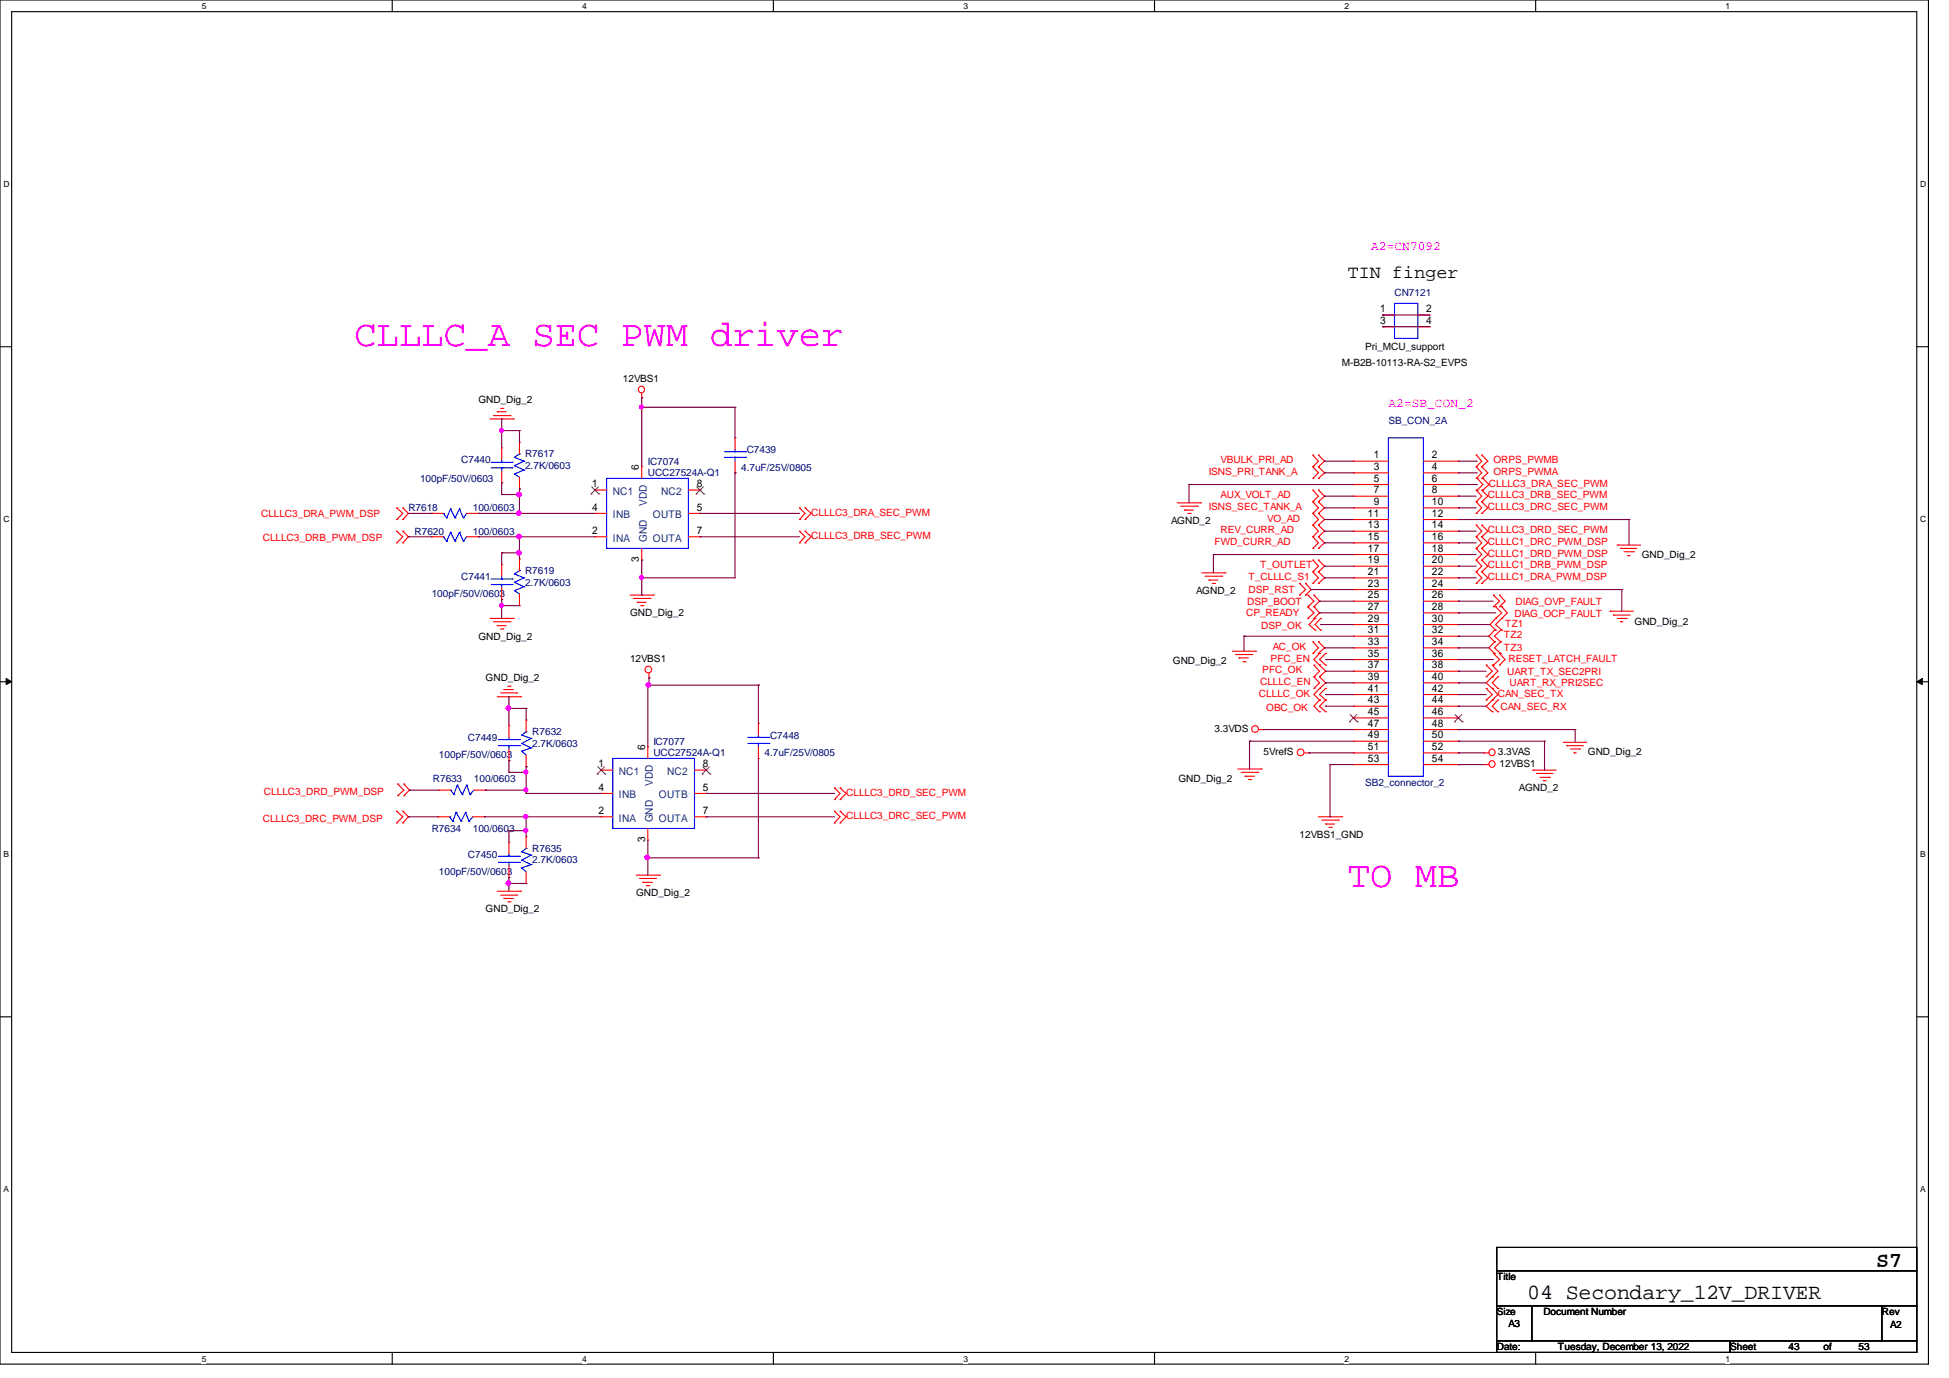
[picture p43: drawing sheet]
<svg xmlns="http://www.w3.org/2000/svg" width="297mm" height="210mm" viewBox="0 0 297 210" stroke-linecap="round" stroke-linejoin="round" font-family="sans-serif">
<defs><g id="words">
<g font-size="5.7" fill="#f0f">
<text x="54" y="52.7">CLLLC_A SEC PWM driver</text>
<text x="205.4" y="135.2">TO MB</text>
</g>
<g font-size="3.3">
<text x="232.7" y="197.9">04 Secondary_12V_DRIVER</text>
<text x="285.9" y="193.1">S7</text>
</g>
<text font-size="2.8" x="205.4" y="42.3">TIN finger</text>
<g font-size="1.9" fill="#f0f">
<text x="209" y="38.1">A2=CN7092</text>
<text x="211.6" y="62.1">A2=SB_CON_2</text>
</g>
<g font-size="1.6">
<text x="210.3" y="47.6">1</text>
<text x="217.3" y="47.6">2</text>
<text x="210.3" y="49.4">3</text>
<text x="217.3" y="49.4">4</text>
<text x="97.4" y="71.6" transform="rotate(-90 97.4 71.6)">6</text>
<text x="209.4" y="69.8">1</text>
<text x="209.4" y="71.6">3</text>
<text x="218.2" y="69.8">2</text>
<text x="218.2" y="71.6">4</text>
<text x="90.3" y="74.3">1</text>
<text x="90.3" y="77.8">4</text>
<text x="106.2" y="77.8">5</text>
<text x="106.2" y="74.3">8</text>
<text x="209.4" y="73.4">5</text>
<text x="209.4" y="75.2">7</text>
<text x="209.4" y="77">9</text>
<text x="218.2" y="73.4">6</text>
<text x="218.2" y="75.2">8</text>
<text x="218.2" y="77">10</text>
<text x="90.3" y="81.4">2</text>
<text x="106.2" y="81.4">7</text>
<text x="208.4" y="78.7">11</text>
<text x="208.4" y="80.5">13</text>
<text x="208.4" y="82.3">15</text>
<text x="218.2" y="78.7">12</text>
<text x="218.2" y="80.5">14</text>
<text x="218.2" y="82.3">16</text>
<text x="97.4" y="85.7" transform="rotate(-90 97.4 85.7)">3</text>
<text x="208.4" y="84.1">17</text>
<text x="208.4" y="85.9">19</text>
<text x="208.4" y="87.6">21</text>
<text x="208.4" y="89.4">23</text>
<text x="218.2" y="84.1">18</text>
<text x="218.2" y="85.9">20</text>
<text x="218.2" y="87.6">22</text>
<text x="218.2" y="89.4">24</text>
<text x="208.4" y="91.2">25</text>
<text x="208.4" y="93">27</text>
<text x="208.4" y="94.7">29</text>
<text x="218.2" y="91.2">26</text>
<text x="218.2" y="93">28</text>
<text x="218.2" y="94.7">30</text>
<text x="208.4" y="96.5">31</text>
<text x="208.4" y="98.3">33</text>
<text x="208.4" y="100.1">35</text>
<text x="208.4" y="101.9">37</text>
<text x="218.2" y="96.5">32</text>
<text x="218.2" y="98.3">34</text>
<text x="218.2" y="100.1">36</text>
<text x="218.2" y="101.9">38</text>
<text x="208.4" y="103.6">39</text>
<text x="208.4" y="105.4">41</text>
<text x="208.4" y="107.2">43</text>
<text x="218.2" y="103.6">40</text>
<text x="218.2" y="105.4">42</text>
<text x="218.2" y="107.2">44</text>
<text x="208.4" y="109">45</text>
<text x="208.4" y="110.7">47</text>
<text x="208.4" y="112.5">49</text>
<text x="218.2" y="109">46</text>
<text x="218.2" y="110.7">48</text>
<text x="218.2" y="112.5">50</text>
<text x="91.2" y="116.9">1</text>
<text x="98.3" y="114.3" transform="rotate(-90 98.3 114.3)">6</text>
<text x="107.1" y="116.9">8</text>
<text x="208.4" y="114.3">51</text>
<text x="208.4" y="116.1">53</text>
<text x="218.2" y="114.3">52</text>
<text x="218.2" y="116.1">54</text>
<text x="91.2" y="124">2</text>
<text x="91.2" y="120.5">4</text>
<text x="107.1" y="120.5">5</text>
<text x="107.1" y="124">7</text>
<text x="98.3" y="128.4" transform="rotate(-90 98.3 128.4)">3</text>
</g>
<g font-size="1.6" fill="#004080">
<text x="93.4" y="75.4">NC1</text>
<text x="98.6" y="77" transform="rotate(-90 98.6 77)">VDD</text>
<text x="100.8" y="75.4">NC2</text>
<text x="93.4" y="82.6">INA</text>
<text x="93.4" y="79">INB</text>
<text x="98.6" y="82.6" transform="rotate(-90 98.6 82.6)">GND</text>
<text x="99.5" y="79">OUTB</text>
<text x="99.5" y="82.6">OUTA</text>
<text x="94.3" y="118.1">NC1</text>
<text x="99.5" y="119.7" transform="rotate(-90 99.5 119.7)">VDD</text>
<text x="101.7" y="118.1">NC2</text>
<text x="94.3" y="125.2">INA</text>
<text x="94.3" y="121.7">INB</text>
<text x="99.5" y="125.3" transform="rotate(-90 99.5 125.3)">GND</text>
<text x="100.4" y="121.7">OUTB</text>
<text x="100.4" y="125.2">OUTA</text>
</g>
<g font-size="1.5" fill="#000080">
<text x="212.5" y="45">CN7121</text>
<text x="211.6" y="64.6">SB_CON_2A</text>
<text x="70.3" y="70.6">C7440</text>
<text x="80" y="69.7">R7617</text>
<text x="80" y="71.5">2.7K/0603</text>
<text x="98.7" y="70.8">IC7074</text>
<text x="112.9" y="71.7">4.7uF/25V/0805</text>
<text x="113.8" y="69">C7439</text>
<text x="62.2" y="77.9">R7618</text>
<text x="64" y="73.5">100pF/50V/0603</text>
<text x="72.1" y="77.9">100/0603</text>
<text x="98.7" y="72.6">UCC27524A-Q1</text>
<text x="63.2" y="81.4">R7620</text>
<text x="72" y="81.4">100/0603</text>
<text x="70.3" y="88.4">C7441</text>
<text x="80" y="87.5">R7619</text>
<text x="80" y="89.2">2.7K/0603</text>
<text x="65.8" y="91">100pF/50V/0603</text>
<text x="71.3" y="112.9">C7449</text>
<text x="81.1" y="112">R7632</text>
<text x="81.1" y="113.8">2.7K/0603</text>
<text x="99.6" y="113.5">IC7077</text>
<text x="117.3" y="112.6">C7448</text>
<text x="66" y="119.1">R7633</text>
<text x="66.9" y="115.6">100pF/50V/0603</text>
<text x="72.2" y="119.1">100/0603</text>
<text x="99.6" y="115.2">UCC27524A-Q1</text>
<text x="116.5" y="115.2">4.7uF/25V/0805</text>
<text x="208" y="119.7">SB2_connector_2</text>
<text x="65.8" y="126.8">R7634</text>
<text x="71.3" y="130.7">C7450</text>
<text x="72" y="126.8">100/0603</text>
<text x="81.1" y="129.8">R7635</text>
<text x="81.1" y="131.6">2.7K/0603</text>
<text x="66.9" y="133.3">100pF/50V/0603</text>
</g>
<g font-size="1.5">
<text x="208" y="53.3">Pri_MCU_support</text>
<text x="94.9" y="58.2">12VBS1</text>
<text x="204.5" y="55.7">M-B2B-10113-RA-S2_EVPS</text>
<text x="72.9" y="61.4">GND_Dig_2</text>
<text x="178.5" y="79.8">AGND_2</text>
<text x="250.2" y="85">GND_Dig_2</text>
<text x="96" y="93.9">GND_Dig_2</text>
<text x="182.3" y="90.5">AGND_2</text>
<text x="249.1" y="95.2">GND_Dig_2</text>
<text x="72.9" y="97.5">GND_Dig_2</text>
<text x="96" y="100.8">12VBS1</text>
<text x="178.7" y="101.2">GND_Dig_2</text>
<text x="74" y="103.7">GND_Dig_2</text>
<text x="185.1" y="111.5">3.3VDS</text>
<text x="179.6" y="119.1">GND_Dig_2</text>
<text x="192.5" y="115.1">5VrefS</text>
<text x="228.3" y="115.1">3.3VAS</text>
<text x="228.5" y="116.8">12VBS1</text>
<text x="242" y="115.1">GND_Dig_2</text>
<text x="231.5" y="120.6">AGND_2</text>
<text x="198" y="127.7">12VBS1_GND</text>
<text x="96.9" y="136.6">GND_Dig_2</text>
<text x="74" y="139">GND_Dig_2</text>
<text x="228.1" y="195.1">Title</text>
<text x="228.1" y="200.4">Size</text>
<text x="229.9" y="202.2">A3</text>
<text x="235.2" y="200.4">Document Number</text>
<text x="286.8" y="200.4">Rev</text>
<text x="288" y="202.4">A2</text>
<text x="228.1" y="205.7">Date:</text>
<text x="237.4" y="205.7">Tuesday, December 13, 2022</text>
<text x="263.6" y="205.7">Sheet</text>
<text x="272.5" y="205.7">43</text>
<text x="277.9" y="205.7">of</text>
<text x="283.2" y="205.7">53</text>
</g>
<g font-size="1.5" fill="#f00">
<text x="186" y="70.6">VBULK_PRI_AD</text>
<text x="227.6" y="70.6">ORPS_PWMB</text>
<text x="184.2" y="72.4">ISNS_PRI_TANK_A</text>
<text x="184.2" y="77.7">ISNS_SEC_TANK_A</text>
<text x="186" y="75.9">AUX_VOLT_AD</text>
<text x="226.7" y="75.9">CLLLC3_DRB_SEC_PWM</text>
<text x="226.7" y="77.7">CLLLC3_DRC_SEC_PWM</text>
<text x="226.9" y="74.2">CLLLC3_DRA_SEC_PWM</text>
<text x="227.6" y="72.4">ORPS_PWMA</text>
<text x="39.8" y="78.8">CLLLC3_DRA_PWM_DSP</text>
<text x="40" y="82.4">CLLLC3_DRB_PWM_DSP</text>
<text x="123.6" y="82.1">CLLLC3_DRB_SEC_PWM</text>
<text x="123.6" y="78.6">CLLLC3_DRA_SEC_PWM</text>
<text x="185.1" y="83.1">FWD_CURR_AD</text>
<text x="186" y="81.3">REV_CURR_AD</text>
<text x="193.1" y="79.5">VO_AD</text>
<text x="226.7" y="81.3">CLLLC3_DRD_SEC_PWM</text>
<text x="226.7" y="83.1">CLLLC1_DRC_PWM_DSP</text>
<text x="190.2" y="88.4">T_CLLLC_S1</text>
<text x="192" y="86.6">T_OUTLET</text>
<text x="226.7" y="88.4">CLLLC1_DRA_PWM_DSP</text>
<text x="226.7" y="86.6">CLLLC1_DRB_PWM_DSP</text>
<text x="226.7" y="84.8">CLLLC1_DRD_PWM_DSP</text>
<text x="189.9" y="93.9">CP_READY</text>
<text x="190.1" y="92.1">DSP_BOOT</text>
<text x="190.2" y="90.3">DSP_RST</text>
<text x="192.2" y="95.8">DSP_OK</text>
<text x="229.4" y="95.5">TZ1</text>
<text x="230.8" y="94.1">DIAG_OCP_FAULT</text>
<text x="231" y="92.1">DIAG_OVP_FAULT</text>
<text x="193.6" y="100.8">PFC_EN</text>
<text x="194" y="99.1">AC_OK</text>
<text x="229.2" y="97.3">TZ2</text>
<text x="229.2" y="99.2">TZ3</text>
<text x="229.9" y="100.8">RESET_LATCH_FAULT</text>
<text x="191.9" y="106.2">CLLLC_OK</text>
<text x="192" y="104.4">CLLLC_EN</text>
<text x="192.4" y="102.6">PFC_OK</text>
<text x="228.3" y="106.2">CAN_SEC_TX</text>
<text x="229.7" y="102.8">UART_TX_SEC2PRI</text>
<text x="230" y="104.6">UART_RX_PRI2SEC</text>
<text x="193" y="108.3">OBC_OK</text>
<text x="228.7" y="108.1">CAN_SEC_RX</text>
<text x="40" y="125.2">CLLLC3_DRC_PWM_DSP</text>
<text x="40.2" y="121.1">CLLLC3_DRD_PWM_DSP</text>
<text x="128.9" y="121.2">CLLLC3_DRD_SEC_PWM</text>
<text x="128.9" y="124.8">CLLLC3_DRC_SEC_PWM</text>
</g>
<g font-size="1.3">
<text x="30.7" y="1.4">5</text>
<text x="88.7" y="1.4">4</text>
<text x="146.8" y="1.4">3</text>
<text x="204.9" y="1.4">2</text>
<text x="263" y="1.4">1</text>
<text x=".5" y="28.4">D</text>
<text x="292.6" y="28.4">D</text>
<text x=".5" y="79.5">C</text>
<text x="292.6" y="79.5">C</text>
<text x=".5" y="130.6">B</text>
<text x="292.6" y="130.6">B</text>
<text x=".5" y="181.6">A</text>
<text x="292.6" y="181.6">A</text>
<text x="30.7" y="207.5">5</text>
<text x="88.7" y="207.5">4</text>
<text x="146.8" y="207.5">3</text>
<text x="204.9" y="207.5">2</text>
<text x="263" y="207.5">1</text>
</g>
</g></defs>
<path d="M0 0h293.9v207.9h-293.9zM1.8 1.8h290.3v204.3h-290.3z" fill="none" stroke="#000" stroke-width=".17"/>
<g fill="#fff">
<path d="M30.7 .3h.7v1.4h-.7z"/>
<path d="M30.7 206.3h.7v1.5h-.7z"/>
</g>
<path d="M59.8 0v1.8M59.8 206.1v1.8" fill="none" stroke="#000" stroke-width=".17"/>
<g fill="#fff">
<path d="M88.7 .3h.7v1.4h-.7z"/>
<path d="M88.7 206.3h.7v1.5h-.7z"/>
</g>
<path d="M117.9 0v1.8M117.9 206.1v1.8" fill="none" stroke="#000" stroke-width=".17"/>
<g fill="#fff">
<path d="M146.8 .3h.7v1.4h-.7z"/>
<path d="M146.8 206.3h.7v1.5h-.7z"/>
</g>
<path d="M175.9 0v1.8M175.9 206.1v1.8" fill="none" stroke="#000" stroke-width=".17"/>
<g fill="#fff">
<path d="M204.9 .3h.7v1.4h-.7z"/>
<path d="M204.9 206.3h.7v1.5h-.7z"/>
</g>
<path d="M234 0v1.8M234 206.1v1.8" fill="none" stroke="#000" stroke-width=".17"/>
<g fill="#fff">
<path d="M263 .3h.7v1.4h-.7z"/>
<path d="M263 206.3h.7v1.5h-.7z"/>
<path d="M.5 27.3h.9v1.4h-.9z"/>
<path d="M292.6 27.3h.9v1.4h-.9z"/>
<path d="M.5 78.3h.9v1.5h-.9z"/>
<path d="M292.6 78.3h.9v1.5h-.9z"/>
</g>
<path d="M0 52.8h1.8M292.1 52.8h1.8" fill="none" stroke="#000" stroke-width=".17"/>
<g fill="#fff">
<path d="M.5 129.4h.9v1.4h-.9z"/>
<path d="M292.6 129.4h.9v1.4h-.9z"/>
</g>
<path d="M0 103.9h1.8M292.1 103.9h1.8" fill="none" stroke="#000" stroke-width=".17"/>
<path d="M.9 103.4l.9 .5-.9 .4zM292.1 103.9l.8-.5v.9z" fill="#000"/>
<path d="M.9 103.4l.9 .5-.9 .4zM292.1 103.9l.8-.5v.9z" fill="none" stroke="#000" stroke-width=".15"/>
<g fill="#fff">
<path d="M.5 180.4h.8v1.5h-.8z"/>
<path d="M292.6 180.4h.8v1.5h-.8z"/>
</g>
<path d="M0 154.9h1.8M292.1 154.9h1.8M228.1 190.1h64v3.5h-64zM228.1 193.6h64v5.4h-64zM228.1 199h5.3v5.3h-5.3zM233.4 199h53.4v5.3h-53.4zM286.8 199h5.3v5.3h-5.3zM228.1 204.3h35.6v1.8h-35.6zM263.7 204.3h28.4v1.8h-28.4z" fill="none" stroke="#000" stroke-width=".17"/>
<g fill="none" stroke="#f00" stroke-width=".17">
<path d="M97.8 59.9v.7M210.7 48h.1M210.7 49.8h.1M210.7 48h1.8M210.7 49.8h1.8M216.1 48h1.7M216.1 49.8h1.7M217.8 48h.1M217.8 49.8h.1M60.5 77.4h.1M60.5 79.2h.1M60.5 77.4l.9 .8-.9 1"/>
<path d="M61.4 79.2h.1M61.4 77.4h.1M61.4 77.4l.8 .8-.8 1M65.8 78.2h.1M65.8 78.2h1.8M71.1 78.2h1.8M72.9 78.2h.1M74.7 63.8h3.5M75.2 63.3h2.5M75.8 62.7h.1M75.8 62.7h1.3M76.3 62.2h.3"/>
<path d="M76.5 68.2h.1M76.5 73.6h.1M76.5 68.2v1.8M76.5 71.8v1.8M76.6 62.2h.1M77.7 63.3h.1M78.2 63.8h.1M79.2 74.5h.1M79.2 67.4h.1M79.2 67.4v1.8M79.2 72.7v1.8M90.7 74.7h.1"/>
<path d="M90.7 78.2h.1M90.7 78.2h1.8M90.7 74.7h1.8M97.8 60.6h.1M97.8 71.1h.1M97.8 71.1v1.8M104.9 78.2h1.8M104.9 74.7h1.8M106.7 78.2h.1M106.7 74.7h.1M112 66.7h.1M112 72.1h.1"/>
<path d="M112 66.7v1.8M112 70.3v1.8M121.8 79.2h.1M121.8 77.4h.1M121.8 77.4l.9 .8-.9 1M122.7 79.2h.1M122.7 77.4h.1M122.7 77.4l.9 .8-.9 1M179.4 76.6h3.6M179.9 77.1h2.6M180.5 77.7h.1M180.5 77.7h1.4"/>
<path d="M181 78.2h.4M181.4 78.2h.1M182.5 77.1h.1M183 76.6h.1M200.1 69.3h.1M200.1 71.1h.1M200.1 72.9h.1M200.1 74.7h.1M200.1 76.5h.1M200.1 78.2h.1M200.1 69.3l.8 1-.8 .8M200.1 71.1l.8 1-.8 .8"/>
<path d="M200.1 74.7l.8 .9-.8 .9M200.1 76.5l.8 .9-.8 .8M200.1 78.2l.8 1-.8 .8M200.9 71.1h.1M200.9 69.3h.1M200.9 72.9h.1M200.9 76.5h.1M200.9 74.7h.1M200.9 78.2h.1M200.9 69.3l.9 1-.9 .8M200.9 71.1l.9 1-.9 .8M200.9 74.7l.9 .9-.9 .9"/>
<path d="M200.9 76.5l.9 .9-.9 .8M200.9 78.2l.9 1-.9 .8M206.2 70.3h.1M206.2 72.1h.1M206.2 73.8h.1M206.2 75.6h.1M206.2 77.4h.1M206.2 79.2h.1M206.2 70.3h5.4M206.2 72.1h5.4M206.2 73.8h5.4M206.2 75.6h5.4"/>
<path d="M206.2 77.4h5.4M206.2 79.2h5.4M216.9 70.3h5.3M216.9 72.1h5.3M216.9 73.8h5.3M216.9 75.6h5.3M216.9 77.4h5.3M216.9 79.2h5.3M222.2 70.3h.1M222.2 72.1h.1M222.2 73.8h.1M222.2 75.6h.1"/>
<path d="M222.2 77.4h.1M222.2 79.2h.1M225 72.9h.1M225 71.1h.1M225 69.3h.1M225 76.5h.1M225 74.7h.1M225 78.2h.1M225 71.1l.8 1-.8 .8M225 69.3l.8 1-.8 .8M225 74.7l.8 .9-.8 .9M225 76.5l.8 .9-.8 .8"/>
<path d="M225.1 74.7h.1M225.1 72.9h.1M225.1 72.9l.9 .9-.9 .9M225.8 72.9h.1M225.8 71.1h.1M225.8 69.3h.1M225.8 76.5h.1M225.8 74.7h.1M225.8 78.2h.1M225.8 71.1l.9 1-.9 .8M225.8 69.3l.9 1-.9 .8M225.8 74.7l.9 .9-.9 .9"/>
<path d="M225.8 76.5l.9 .9-.9 .8M226 74.7h.1M226 72.9h.1M226 72.9l.9 .9-.9 .9M60.5 80.9h.1M60.5 82.7h.1M60.5 80.9l.9 .9-.9 .9M61.4 82.7h.1M61.4 80.9h.1M61.4 80.9l.8 .9-.8 .9M65.8 81.8h.1M65.8 81.8h1.8"/>
<path d="M71.1 81.8h1.8M72.9 81.8h.1M74.7 94.2h3.5M75.2 94.7h2.5M75.8 95.3h.1M75.8 95.3h1.3M76.3 95.8h.3M76.5 86h.1M76.5 91.4h.1M76.5 86v1.8M76.5 89.6v1.8M76.6 95.8h.1"/>
<path d="M77.7 94.7h.1M78.2 94.2h.1M79.2 92.3h.1M79.2 85.2h.1M79.2 85.2v1.8M79.2 90.5v1.8M90.7 81.8h.1M90.7 81.8h1.8M96 90.7h3.6M96.5 91.2h2.6M97.1 91.8h.1M97.1 91.8h1.4"/>
<path d="M97.6 92.3h.4M97.8 85.3h.1M97.8 83.6v1.7M98 92.3h.1M99.1 91.2h.1M99.6 90.7h.1M104.9 81.8h1.8M106.7 81.8h.1M121.8 82.7h.1M121.8 80.9h.1M121.8 80.9l.9 .9-.9 .9M122.7 82.7h.1"/>
<path d="M122.7 80.9h.1M122.7 80.9l.9 .9-.9 .9M183.1 87.3h3.6M183.6 87.8h2.6M184.2 88.4h.1M184.2 88.4h1.4M184.7 88.9h.4M185.1 88.9h.1M186.2 87.8h.1M186.7 87.3h.1M187.8 99.2h3.5M188.3 99.7h2.5"/>
<path d="M190.8 99.7h.1M191.3 99.2h.1M198 90.7h.1M198 88.9h.1M198 88.9l1 .9-1 .9M199 88.9h.1M199 90.7h.1M199 88.9l.8 .9-.8 .9M199.3 90.7h.1M199.3 92.5h.1M199.3 94.2h.1M199.3 90.7l.9 .9-.9 .9"/>
<path d="M199.3 92.5l.9 .9-.9 .8M200.1 80h.1M200.1 81.8h.1M200.1 83.6h.1M200.1 87.1h.1M200.1 85.3h.1M200.1 88.9h.1M200.1 97.8h.1M200.1 99.6h.1M200.1 80l.8 .9-.8 .9M200.1 81.8l.8 .9-.8 .9M200.1 85.3l.8 1-.8 .8"/>
<path d="M200.1 87.1l.8 1-.8 .8M200.1 97.8l.8 .9-.8 .9M200.2 92.5h.1M200.2 90.7h.1M200.2 94.2h.1M200.2 90.7l.9 .9-.9 .9M200.2 92.5l.9 .9-.9 .8M200.4 96h.1M200.4 94.2h.1M200.4 94.2l-.9 1 .9 .8M200.9 80h.1M200.9 81.8h.1"/>
<path d="M200.9 83.6h.1M200.9 85.3h.1M200.9 87.1h.1M200.9 88.9h.1M200.9 99.6h.1M200.9 97.8h.1M200.9 80l.9 .9-.9 .9M200.9 81.8l.9 .9-.9 .9M200.9 85.3l.9 1-.9 .8M200.9 87.1l.9 1-.9 .8M200.9 97.8l.9 .9-.9 .9M201.1 99.6h.1"/>
<path d="M201.1 99.6l-.9 .9 1.8 1.8-.9 .8M201.3 96h.1M201.3 94.2h.1M201.3 94.2l-.9 1 .9 .8M202 99.6h.1M202 99.6l-.9 .9 .9 .8M206.2 80.9h.1M206.2 82.7h.1M206.2 84.5h.1M206.2 86.3h.1M206.2 88.1h.1M206.2 89.8h.1"/>
<path d="M206.2 91.6h.1M206.2 93.4h.1M206.2 95.2h.1M206.2 96.9h.1M206.2 98.7h.1M206.2 80.9h5.4M206.2 82.7h5.4M206.2 84.5h5.4M206.2 86.3h5.4M206.2 88.1h5.4M206.2 89.8h5.4M206.2 91.6h5.4"/>
<path d="M206.2 93.4h5.4M206.2 95.2h5.4M206.2 96.9h5.4M206.2 98.7h5.4M216.9 80.9h5.3M216.9 82.7h5.3M216.9 84.5h5.3M216.9 86.3h5.3M216.9 88.1h5.3M216.9 89.8h5.3M216.9 91.6h5.3M216.9 93.4h5.3"/>
<path d="M216.9 95.2h5.3M216.9 96.9h5.3M216.9 98.7h5.3M222.2 80.9h.1M222.2 82.7h.1M222.2 84.5h.1M222.2 86.3h.1M222.2 88.1h.1M222.2 89.8h.1M222.2 91.6h.1M222.2 93.4h.1M222.2 95.2h.1"/>
<path d="M222.2 96.9h.1M222.2 98.7h.1M225 81.8h.1M225 80h.1M225 88.9h.1M225 87.1h.1M225 85.3h.1M225 83.6h.1M225 80l.8 .9-.8 .9M225 87.1l.8 1-.8 .8M225 85.3l.8 1-.8 .8M225 81.8l.8 .9-.8 .9"/>
<path d="M225 83.6l.8 .9-.8 .8M225.8 81.8h.1M225.8 80h.1M225.8 88.9h.1M225.8 87.1h.1M225.8 85.3h.1M225.8 83.6h.1M225.8 80l.9 .9-.9 .9M225.8 87.1l.9 1-.9 .8M225.8 85.3l.9 1-.9 .8M225.8 81.8l.9 .9-.9 .9M225.8 83.6l.9 .9-.9 .8"/>
<path d="M227.6 92.5h.1M227.6 90.7h.1M227.6 99.6h.1M227.6 90.7l.9 .9-.9 .9M227.6 99.6l.9 .9-.9 .8M227.8 97.8h.1M227.8 96h.1M227.8 99.6h.1M227.8 96l-.9 .9 .9 .9M227.8 97.8l-.9 .9 .9 .9M227.9 94.2h.1M227.9 92.5h.1"/>
<path d="M227.9 96h.1M227.9 92.5l1 .9-1 .8M227.9 94.2l-.8 1 .8 .8M228.5 92.5h.1M228.5 90.7h.1M228.5 99.6h.1M228.5 90.7l.9 .9-.9 .9M228.5 99.6l.9 .9-.9 .8M228.7 96h.1M228.7 97.8h.1M228.7 99.6h.1M228.7 96l-.9 .9 .9 .9"/>
<path d="M228.7 97.8l-.9 .9 .9 .9M228.9 94.2h.1M228.9 92.5h.1M228.9 96h.1M228.9 92.5l.8 .9-1.8 1.8 1 .8M245.4 93.1h.1M245.4 93.1h3.5M245.9 93.7h.1M245.9 93.7h2.5M246.5 83.1h.1M246.5 94.2h1.3M246.5 83.1h3.5"/>
<path d="M247 83.6h.1M247 94.7h.1M247 94.7h.3M247 83.6h2.4M247.5 84.1h1.4M247.8 94.2h.1M248.1 84.7h.1M248.1 84.7h.3M248.9 84.1h.1M60.6 119.5h.1M60.6 119.5l1 .9-1 .8M61.6 119.5h.1"/>
<path d="M61.6 119.5l.8 .9-.8 .8M75.8 106.2h3.5M76.3 105.6h2.4M76.8 105.1h.1M76.8 105.1h1.4M77.4 104.6h.3M77.6 110.6h.1M77.6 115.9h.1M77.6 110.6v1.8M77.6 114.1v1.8M77.7 104.6h.1M78.7 105.6h.1"/>
<path d="M79.3 106.2h.1M80.2 116.8h.1M80.2 109.7h.1M80.2 109.7v1.8M80.2 115.1v1.7M91.6 117.3h.1M91.6 117.3h1.8M98.7 113.8h.1M98.7 113.8v1.8M98.9 103.3h.1M98.9 102.6v.7M105.8 117.3h1.8"/>
<path d="M107.6 117.3h.1M115.6 110.2h.1M115.6 115.6h.1M115.6 110.2v1.8M115.6 113.8v1.8M188.6 117.2h3.6M188.8 100.2h.1M188.8 100.2h1.4M189.1 117.7h2.6M189.4 100.8h.3M189.7 100.8h.1M189.7 118.3h.1"/>
<path d="M189.7 118.3h1.5M190.2 118.8h.4M190.6 118.8h.1M191.7 117.7h.1M191.9 111.2h.6M192.2 117.2h.1M192.5 111.2h.1M198.8 114.7h.7M199.5 114.7h.1M200.2 101.3h.1M200.2 103.1h.1M200.2 104.9h.1"/>
<path d="M200.2 101.3l.9 1-.9 .8M200.2 103.1l.9 1-.9 .8M201.1 101.3h.1M201.1 103.1h.1M201.1 104.9h.1M201.1 106.7h.1M201.1 108.5h.1M201.1 103.1l.9 1-.9 .8M201.1 104.9l-.9 .9 .9 .9M201.1 106.7l-.9 .9 .9 .9M202 101.3h.1M202 106.7h.1"/>
<path d="M202 104.9h.1M202 108.5h.1M202 104.9l-.9 .9 .9 .9M202 106.7l-.9 .9 .9 .9M206.2 100.5h.1M206.2 102.3h.1M206.2 104.1h.1M206.2 105.8h.1M206.2 107.6h.1M206.2 109.4h.1M206.2 111.2h.1M206.2 112.9h.1"/>
<path d="M206.2 114.7h.1M206.2 116.5h.1M206.2 111.2h5.4M206.2 114.7h5.4M206.2 116.5h5.4M206.2 100.5h5.4M206.2 102.3h5.4M206.2 104.1h5.4M206.2 105.8h5.4M206.2 107.6h5.4M206.2 109.4h5.4M206.2 112.9h5.4"/>
<path d="M216.9 111.2h5.3M216.9 114.7h5.3M216.9 116.5h5.3M216.9 100.5h5.3M216.9 102.3h5.3M216.9 104.1h5.3M216.9 105.8h5.3M216.9 107.6h5.3M216.9 109.4h5.3M216.9 112.9h5.3M222.2 100.5h.1M222.2 102.3h.1"/>
<path d="M222.2 104.1h.1M222.2 105.8h.1M222.2 107.6h.1M222.2 109.4h.1M222.2 111.2h.1M222.2 112.9h.1M222.2 114.7h.1M222.2 116.5h.1M226.1 114.7h.1M226.1 116.5h.1M226.1 114.7h.8M226.1 116.5h.8"/>
<path d="M226.5 103.1h.1M226.5 101.3h.1M226.5 106.7h.1M226.5 104.9h.1M226.5 101.3l.9 1-.9 .8M226.5 104.9l.9 .9-.9 .9M227.4 103.1h.1M227.4 101.3h.1M227.4 104.9h.1M227.4 106.7h.1M227.4 108.5h.1M227.4 101.3l.9 1-1.8 1.8 .9 .8"/>
<path d="M227.4 104.9l.9 .9-1.8 1.8 .9 .9M227.6 101.3h.1M228.3 103.1h.1M228.3 104.9h.1M228.3 108.5h.1M228.3 106.7h.1M228.3 103.1l-.9 1 .9 .8M228.3 106.7l-.9 .9 .9 .9M228.5 101.3h.1M233.6 117.3h.1M233.6 117.3h3.6M234.2 117.9h.1"/>
<path d="M234.2 117.9h2.4M234.7 118.4h1.4M235.2 119h.1M235.2 119h.4M236.1 118.4h.1M238.3 113.1h.1M238.3 113.1h3.5M238.8 113.6h.1M238.8 113.6h2.5M239.4 114.1h1.3M239.9 114.7h.1M239.9 114.7h.3"/>
<path d="M240.7 114.1h.1M60.5 123.6h.1M60.5 125.4h.1M60.5 123.6l.9 .9-.9 .9M60.6 121.2h.1M61.4 125.4h.1M61.4 123.6h.1M61.4 123.6l.8 .9-.8 .9M61.6 121.2h.1M66.7 124.5h.1M66.7 124.5h1.8M66.9 120.4h.1"/>
<path d="M66.9 120.4h1.8M72.1 124.5h1.7M72.2 120.4h1.8M73.8 124.5h.1M74 120.4h.1M75.8 135.8h3.5M76.3 136.4h2.4M76.8 136.9h.1M76.8 136.9h1.4M77.4 137.4h.3M77.6 128.4h.1M77.6 133.7h.1"/>
<path d="M77.6 128.4v1.7M77.6 131.9v1.8M77.7 137.4h.1M78.7 136.4h.1M79.3 135.8h.1M80.2 134.6h.1M80.2 127.5h.1M80.2 127.5v1.8M80.2 132.8v1.8M91.6 124.5h.1M91.6 120.9h.1M91.6 124.5h1.8"/>
<path d="M91.6 120.9h1.8M96.9 133.4h3.6M97.5 133.9h2.4M98 134.5h.1M98 134.5h1.4M98.5 135h.4M98.7 128h.1M98.7 126.2v1.8M98.9 135h.1M99.9 133.9h.1M100.5 133.4h.1M105.8 124.5h1.8"/>
<path d="M105.8 120.9h1.8M107.6 120.9h.1M107.6 124.5h.1M127.2 121.8h.1M127.2 120.1h.1M127.2 125.4h.1M127.2 123.6h.1M127.2 120.1l.8 .8-.8 .9M127.2 123.6l.8 .9-.8 .9M128 121.8h.1M128 120.1h.1M128 125.4h.1"/>
<path d="M128 123.6h.1M128 120.1l.9 .8-.9 .9M128 123.6l.9 .9-.9 .9M200.9 124.5h3.6M201.4 125h2.6M202 125.6h.1M202 125.6h1.4M202.5 126.1h.4M202.9 126.1h.1M204 125h.1M204.5 124.5h.1"/>
<circle cx="97.7" cy="59.4" r=".49"/>
<circle cx="98.8" cy="102" r=".51"/>
<circle cx="191.3" cy="111.1" r=".51"/>
<circle cx="198.2" cy="114.6" r=".51"/>
<circle cx="227.4" cy="114.6" r=".49"/>
<circle cx="227.4" cy="116.4" r=".49"/>
</g>
<g fill="none" stroke="#00f" stroke-width=".17">
<path d="M212.5 46.2h3.6v5.4h-3.6zM67.6 78.2h.1M67.6 78.2l.5 .7M68.1 78.9h.1M68.7 77.6h.1M68.7 77.6l.6 1.3M68.7 77.6l-.6 1.3M69.3 78.9h.1M70 77.6h.1M70 77.6l.6 1.3M70 77.6l-.7 1.3M70.6 78.9h.1"/>
<path d="M71.1 78.2l-.5 .7M74.8 71.3h3.3M74.8 70.4h3.3M76.5 70.4h.1M76.5 71.3h.1M76.5 70v.4M76.5 71.3v.5M78.1 71.3h.1M78.1 70.4h.1M78.4 72.2h.1M78.4 71h.1M78.4 69.7h.1"/>
<path d="M78.4 72.2l.8 .5M78.4 71l1.4 .6M78.4 69.7l1.4 .6M79.2 69.2h.1M79.2 69.2l-.8 .5M79.8 71.6h.1M79.8 70.3h.1M79.8 71.6l-1.4 .6M79.8 70.3l-1.4 .7M92.5 72.9h12.4v10.7h-12.4zM110.4 69.7h3.2M110.4 68.8h3.2"/>
<path d="M112 68.8h.1M112 69.7h.1M112 68.5v.3M112 69.7v.6M113.6 69.7h.1M113.6 68.8h.1M211.6 66.7h5.3v51.6h-5.3zM67.6 81.8h.1M67.6 81.8l.5 .7M68.1 82.5h.1M68.7 81.1h.1M68.7 81.1l.6 1.4"/>
<path d="M68.7 81.1l-.6 1.4M69.3 82.5h.1M70 81.1h.1M70 81.1l.6 1.4M70 81.1l-.7 1.4M70.6 82.5h.1M71.1 81.8l-.5 .7M74.8 89.1h3.3M74.8 88.2h3.3M76.5 88.2h.1M76.5 89.1h.1M76.5 87.8v.4"/>
<path d="M76.5 89.1v.5M78.1 89.1h.1M78.1 88.2h.1M78.4 90h.1M78.4 88.7h.1M78.4 87.5h.1M78.4 90l.8 .5M78.4 88.7l1.4 .7M78.4 87.5l1.4 .6M79.2 87h.1M79.2 87l-.8 .5M79.8 89.4h.1"/>
<path d="M79.8 88.1h.1M79.8 89.4l-1.4 .6M79.8 88.1l-1.4 .6M69.7 119.6h.1M69.7 119.6l.7 1.5M69.7 119.6l-.5 1.5M71.1 119.6h.1M71.1 119.6l.5 1.5M71.1 119.6l-.7 1.5M75.9 113.6h3.3M75.9 112.7h3.3M77.6 112.7h.1"/>
<path d="M77.6 113.6h.1M77.6 112.4v.3M77.6 113.6v.5M79.2 113.6h.1M79.2 112.7h.1M79.5 114.5h.1M79.5 113.3h.1M79.5 112h.1M79.5 114.5l.7 .6M79.5 113.3l1.4 .7M79.5 112l1.4 .5M80.2 111.5h.1"/>
<path d="M80.2 111.5l-.7 .5M80.9 114h.1M80.9 112.5h.1M80.9 114l-1.4 .5M80.9 112.5l-1.4 .8M93.4 115.6h12.4v10.6h-12.4zM114 113.3h3.2M114 112.4h3.2M115.6 112.4h.1M115.6 113.3h.1M115.6 112v.4M115.6 113.3v.5"/>
<path d="M117.2 113.3h.1M117.2 112.4h.1M68.5 124.5h.1M68.5 124.5l.5 .6M68.7 120.4h.1M68.7 120.4l.5 .7M69 125.1h.1M69.2 121.1h.1M69.5 123.8h.1M69.5 123.8l.8 1.3M69.5 123.8l-.5 1.3M70.3 125.1h.1"/>
<path d="M70.4 121.1h.1M71 123.8h.1M71 123.8l.5 1.3M71 123.8l-.7 1.3M71.5 125.1h.1M71.6 121.1h.1M72.1 124.5l-.6 .6M72.2 120.4l-.6 .7M75.9 131.4h3.3M75.9 130.5h3.3M77.6 130.5h.1M77.6 131.4h.1"/>
<path d="M77.6 130.1v.4M77.6 131.4v.5M79.2 131.4h.1M79.2 130.5h.1M79.5 132.2h.1M79.5 131.1h.1M79.5 129.8h.1M79.5 132.2l.7 .6M79.5 131.1l1.4 .6M79.5 129.8l1.4 .5M80.2 129.3h.1M80.2 129.3l-.7 .5"/>
<path d="M80.9 131.7h.1M80.9 130.3h.1M80.9 131.7l-1.4 .5M80.9 130.3l-1.4 .8"/>
</g>
<g fill="none" stroke="#804000" stroke-width=".15">
<path d="M90.1 75.3h.1M90.2 74.2l1.1 1.1M91.2 74.2l-1.1 1.1M91.3 75.3h.1M106.1 75.3h.1M106.2 74.2l1.1 1.1M107.2 74.2l-1.1 1.1M107.3 75.3h.1M91 117.9h.1M91.1 116.8l1.1 1.1M92.1 116.8l-1.1 1.1M92.2 117.9h.1"/>
<path d="M107 117.9h.1M107.1 116.8l1.1 1.1M108.1 116.8l-1.1 1.1M108.2 117.9h.1M205.7 110h.1M205.7 108.9l1.1 1.1M206.8 108.9l-1.1 1.1M206.8 110h.1M221.7 110h.1M221.7 108.9l1.1 1.1M222.8 108.9l-1.1 1.1M222.8 110h.1"/>
</g>
<path d="M97.8 60.6h.1M97.8 62.1h.1M97.8 60.6v1.5M97.8 62.1h14.2" fill="none" stroke="#800040" stroke-width=".17"/>
<circle cx="97.7" cy="62" r=".3" fill="#f0f"/>
<circle cx="97.7" cy="62" r=".3" fill="none" stroke="#f0f" stroke-width=".17"/>
<path d="M76.5 63.8h.1M76.5 65.6h.1M76.5 63.8v4.4M97.8 62.1h.1M97.8 62.1v9M112 62.1h.1M112 62.1v4.6" fill="none" stroke="#800040" stroke-width=".17"/>
<circle cx="76.4" cy="65.6" r=".3" fill="#f0f"/>
<circle cx="76.4" cy="65.6" r=".3" fill="none" stroke="#f0f" stroke-width=".17"/>
<path d="M76.5 65.6h.1M76.5 73.6h.1M76.5 75.4h.1M76.5 65.6h2.7M76.5 73.6v1.8M79.2 65.6h.1M79.2 74.5h.1M79.2 65.6v1.8M79.2 74.5v.9h-2.7" fill="none" stroke="#800040" stroke-width=".17"/>
<circle cx="79.1" cy="75.4" r=".34" fill="#f0f"/>
<circle cx="79.1" cy="75.4" r=".34" fill="none" stroke="#f0f" stroke-width=".17"/>
<path d="M72.9 78.2h.1M72.9 78.2h6.3M79.2 78.2h.1M79.2 75.4v2.8" fill="none" stroke="#800040" stroke-width=".17"/>
<circle cx="79.1" cy="78.2" r=".34" fill="#f0f"/>
<circle cx="79.1" cy="78.2" r=".34" fill="none" stroke="#f0f" stroke-width=".17"/>
<path d="M79.2 78.2h.1M79.2 78.2h11.5M106.7 78.2h.1M106.7 78.2h15.1M72.9 81.8h.1M72.9 81.8h6.3" fill="none" stroke="#800040" stroke-width=".17"/>
<circle cx="79.1" cy="81.7" r=".34" fill="#f0f"/>
<circle cx="79.1" cy="81.7" r=".34" fill="none" stroke="#f0f" stroke-width=".17"/>
<path d="M76.5 84.2h.1M76.5 84.2h2.7M79.2 81.8h.1M79.2 81.8h11.5M106.7 81.8h.1M106.7 81.8h15.1" fill="none" stroke="#800040" stroke-width=".17"/>
<circle cx="79.1" cy="84.2" r=".34" fill="#f0f"/>
<circle cx="79.1" cy="84.2" r=".34" fill="none" stroke="#f0f" stroke-width=".17"/>
<path d="M76.5 84.2h.1M76.5 91.4h.1M76.5 92.3h.1M76.5 84.2v1.8M76.5 91.4v2.8M76.5 92.3h2.7M79.2 84.2h.1M79.2 84.2v1M97.8 85.3h.1M97.8 85.3v2.8" fill="none" stroke="#800040" stroke-width=".17"/>
<circle cx="76.4" cy="92.2" r=".3" fill="#f0f"/>
<circle cx="76.4" cy="92.2" r=".3" fill="none" stroke="#f0f" stroke-width=".17"/>
<path d="M77.6 106.2h.1M77.6 107.9h.1M77.6 106.2v4.4M77.6 107.9h2.6M98.7 104.4h.1M98.7 104.4v9.4M98.9 103.3h.1M98.9 103.3v1.1M115.6 104.4h.1M115.6 104.4v5.8" fill="none" stroke="#800040" stroke-width=".17"/>
<circle cx="77.5" cy="107.9" r=".34" fill="#f0f"/>
<circle cx="77.5" cy="107.9" r=".34" fill="none" stroke="#f0f" stroke-width=".17"/>
<path d="M77.6 115.9h.1M77.6 117.7h.1M77.6 115.9v1.8M77.6 117.7h2.6M80.2 107.9h.1M80.2 116.8h.1M80.2 107.9v1.8M80.2 116.8v3.6M80.2 120.4h.1" fill="none" stroke="#800040" stroke-width=".17"/>
<circle cx="80.1" cy="117.6" r=".3" fill="#f0f"/>
<circle cx="80.1" cy="117.6" r=".3" fill="none" stroke="#f0f" stroke-width=".17"/>
<path d="M62.4 120.4h.1M62.4 120.4h4.5M74 120.4h.1M74 120.4h6.2" fill="none" stroke="#800040" stroke-width=".17"/>
<circle cx="80.1" cy="120.4" r=".3" fill="#f0f"/>
<circle cx="80.1" cy="120.4" r=".3" fill="none" stroke="#f0f" stroke-width=".17"/>
<path d="M62.2 124.5h.1M62.2 124.5h4.5M73.8 124.5h.1M73.8 124.5h6.4M80.2 120.9h.1M80.2 120.9h11.4M107.6 120.9h.1M107.6 120.9h19.6" fill="none" stroke="#800040" stroke-width=".17"/>
<circle cx="80.1" cy="124.4" r=".3" fill="#f0f"/>
<circle cx="80.1" cy="124.4" r=".3" fill="none" stroke="#f0f" stroke-width=".17"/>
<path d="M77.6 126.6h.1M77.6 126.6v1.8M77.6 126.6h2.6M80.2 124.5h.1M80.2 126.6h.1M80.2 124.5h11.4M80.2 124.5v3M107.6 124.5h.1M107.6 124.5h19.6" fill="none" stroke="#800040" stroke-width=".17"/>
<circle cx="80.1" cy="126.5" r=".3" fill="#f0f"/>
<circle cx="80.1" cy="126.5" r=".3" fill="none" stroke="#f0f" stroke-width=".17"/>
<path d="M77.6 134.6h.1M77.6 133.7h.1M77.6 134.6h2.6M77.6 133.7v2.1" fill="none" stroke="#800040" stroke-width=".17"/>
<circle cx="77.5" cy="134.6" r=".34" fill="#f0f"/>
<circle cx="77.5" cy="134.6" r=".34" fill="none" stroke="#f0f" stroke-width=".17"/>
<g fill="none" stroke="#800040" stroke-width=".17">
<path d="M210.7 48h.1M210.7 49.8h.1M210.7 48h7.1M210.7 49.8h7.1M112 72.1h.1M112 72.1v16h-14.2M181.2 73.8h.1M181.2 73.8h25M181.2 73.8v2.8M201.8 70.3h.1M201.8 72.1h.1M201.8 75.6h.1"/>
<path d="M201.8 77.4h.1M201.8 79.2h.1M201.8 70.3h4.4M201.8 72.1h4.4M201.8 75.6h4.4M201.8 77.4h4.4M201.8 79.2h4.4M222.2 73.8h.1M222.2 75.6h.1M222.2 77.4h.1M222.2 79.2h.1M222.2 73.8h2.9"/>
<path d="M222.2 75.6h2.8M222.2 77.4h2.8M222.2 79.2h26M248.2 79.2h.1M248.2 79.2v3.9M97.8 88.1h.1M184.9 84.5h.1M184.9 84.5h21.3M184.9 84.5v2.8M189.6 96.9h.1M189.6 96.9h16.6M189.6 96.9v2.3"/>
<path d="M199.8 89.8h.1M199.8 89.8h6.4M201.1 91.6h.1M201.1 93.4h.1M201.1 91.6h5.1M201.1 93.4h5.1M201.3 95.2h.1M201.3 95.2h4.9M201.8 80.9h.1M201.8 82.7h.1M201.8 86.3h.1M201.8 88.1h.1"/>
<path d="M201.8 98.7h.1M201.8 80.9h4.4M201.8 82.7h4.4M201.8 86.3h4.4M201.8 88.1h4.4M201.8 98.7h4.4M222.2 80.9h.1M222.2 89.8h.1M222.2 91.6h.1M222.2 93.4h.1M222.2 95.2h.1M222.2 96.9h.1"/>
<path d="M222.2 98.7h.1M222.2 80.9h2.8M222.2 89.8h24.9M222.2 91.6h5.4M222.2 93.4h5.7M222.2 95.2h4.9M222.2 96.9h4.7M222.2 98.7h4.7M247.1 89.8h.1M247.1 89.8v3.3M190.4 112.9h.1M190.4 112.9h15.8"/>
<path d="M190.4 112.9v4.3M192.5 111.2h.1M192.5 111.2h13.7M199.5 114.7h.1M199.5 114.7h6.7M202 100.5h.1M202 102.3h.1M202 104.1h.1M202 105.8h.1M202 107.6h.1M202 100.5h4.2M202 102.3h4.2"/>
<path d="M202 104.1h4.2M202 105.8h4.2M202 107.6h4.2M202.7 116.5h.1M202.7 116.5h3.5M202.7 116.5v8M222.2 100.5h.1M222.2 102.3h.1M222.2 104.1h.1M222.2 105.8h.1M222.2 107.6h.1M222.2 111.2h.1"/>
<path d="M222.2 112.9h.1M222.2 114.7h.1M222.2 116.5h.1M222.2 100.5h5.4M222.2 102.3h4.3M222.2 104.1h4.3M222.2 105.8h4.3M222.2 107.6h4.3M222.2 111.2h17.8M222.2 112.9h13.2M222.2 114.7h3.9M222.2 116.5h3.9"/>
<path d="M235.4 112.9h.1M235.4 112.9v4.4M240 111.2h.1M240 111.2v1.9M202.7 124.5h.1"/>
</g>
<circle cx="97.7" cy="88" r=".3" fill="#f0f"/>
<circle cx="97.7" cy="88" r=".3" fill="none" stroke="#f0f" stroke-width=".17"/>
<g fill="none" stroke="#800040" stroke-width=".17">
<path d="M62.2 78.2h3.6M65.8 78.2h.1M222.2 70.3h2.8M222.2 72.1h2.8M225 70.3h.1M225 72.1h.1M62.2 81.8h.1M62.2 81.8h3.6M97.8 90.7h.1M97.8 88.1v2.6M222.2 82.7h.1M222.2 84.5h.1"/>
<path d="M222.2 86.3h.1M222.2 88.1h.1M222.2 82.7h2.8M222.2 84.5h2.8M222.2 86.3h2.8M222.2 88.1h2.8M98.7 104.4h.1M98.7 104.4h16.9M115.6 104.4h.1M115.6 115.6v15.1M80.2 120.9h.1M80.2 120.4v.5"/>
<path d="M98.7 130.7h.1M98.7 128v5.4M115.6 130.7h.1"/>
</g>
<circle cx="98.8" cy="104.4" r=".34" fill="#f0f"/>
<circle cx="98.8" cy="104.4" r=".34" fill="none" stroke="#f0f" stroke-width=".17"/>
<path d="M98.7 130.7h.1M98.7 130.7h16.9" fill="none" stroke="#800040" stroke-width=".17"/>
<circle cx="98.6" cy="130.6" r=".34" fill="#f0f"/>
<circle cx="98.6" cy="130.6" r=".34" fill="none" stroke="#f0f" stroke-width=".17"/>
<path d="M79.2 81.8h.1M79.2 81.8v2.4" fill="none" stroke="#800040" stroke-width=".17"/>
<circle cx="97.7" cy="62" r=".3" fill="#f0f"/>
<circle cx="97.7" cy="62" r=".3" fill="none" stroke="#f0f" stroke-width=".17"/>
<circle cx="76.4" cy="65.6" r=".3" fill="#f0f"/>
<circle cx="76.4" cy="65.6" r=".3" fill="none" stroke="#f0f" stroke-width=".17"/>
<circle cx="79.1" cy="75.4" r=".34" fill="#f0f"/>
<circle cx="79.1" cy="75.4" r=".34" fill="none" stroke="#f0f" stroke-width=".17"/>
<circle cx="79.1" cy="78.2" r=".34" fill="#f0f"/>
<circle cx="79.1" cy="78.2" r=".34" fill="none" stroke="#f0f" stroke-width=".17"/>
<circle cx="79.1" cy="81.7" r=".34" fill="#f0f"/>
<circle cx="79.1" cy="81.7" r=".34" fill="none" stroke="#f0f" stroke-width=".17"/>
<circle cx="79.1" cy="84.2" r=".34" fill="#f0f"/>
<circle cx="79.1" cy="84.2" r=".34" fill="none" stroke="#f0f" stroke-width=".17"/>
<circle cx="76.4" cy="92.2" r=".3" fill="#f0f"/>
<circle cx="76.4" cy="92.2" r=".3" fill="none" stroke="#f0f" stroke-width=".17"/>
<circle cx="77.5" cy="107.9" r=".34" fill="#f0f"/>
<circle cx="77.5" cy="107.9" r=".34" fill="none" stroke="#f0f" stroke-width=".17"/>
<circle cx="80.1" cy="117.6" r=".3" fill="#f0f"/>
<circle cx="80.1" cy="117.6" r=".3" fill="none" stroke="#f0f" stroke-width=".17"/>
<circle cx="80.1" cy="120.4" r=".3" fill="#f0f"/>
<circle cx="80.1" cy="120.4" r=".3" fill="none" stroke="#f0f" stroke-width=".17"/>
<circle cx="80.1" cy="124.4" r=".3" fill="#f0f"/>
<circle cx="80.1" cy="124.4" r=".3" fill="none" stroke="#f0f" stroke-width=".17"/>
<circle cx="80.1" cy="126.5" r=".3" fill="#f0f"/>
<circle cx="80.1" cy="126.5" r=".3" fill="none" stroke="#f0f" stroke-width=".17"/>
<circle cx="77.5" cy="134.6" r=".34" fill="#f0f"/>
<circle cx="77.5" cy="134.6" r=".34" fill="none" stroke="#f0f" stroke-width=".17"/>
<circle cx="97.7" cy="88" r=".3" fill="#f0f"/>
<circle cx="97.7" cy="88" r=".3" fill="none" stroke="#f0f" stroke-width=".17"/>
<circle cx="98.8" cy="104.4" r=".34" fill="#f0f"/>
<circle cx="98.8" cy="104.4" r=".34" fill="none" stroke="#f0f" stroke-width=".17"/>
<circle cx="98.6" cy="130.6" r=".34" fill="#f0f"/>
<circle cx="98.6" cy="130.6" r=".34" fill="none" stroke="#f0f" stroke-width=".17"/>
<use href="#words"/>
</svg>
